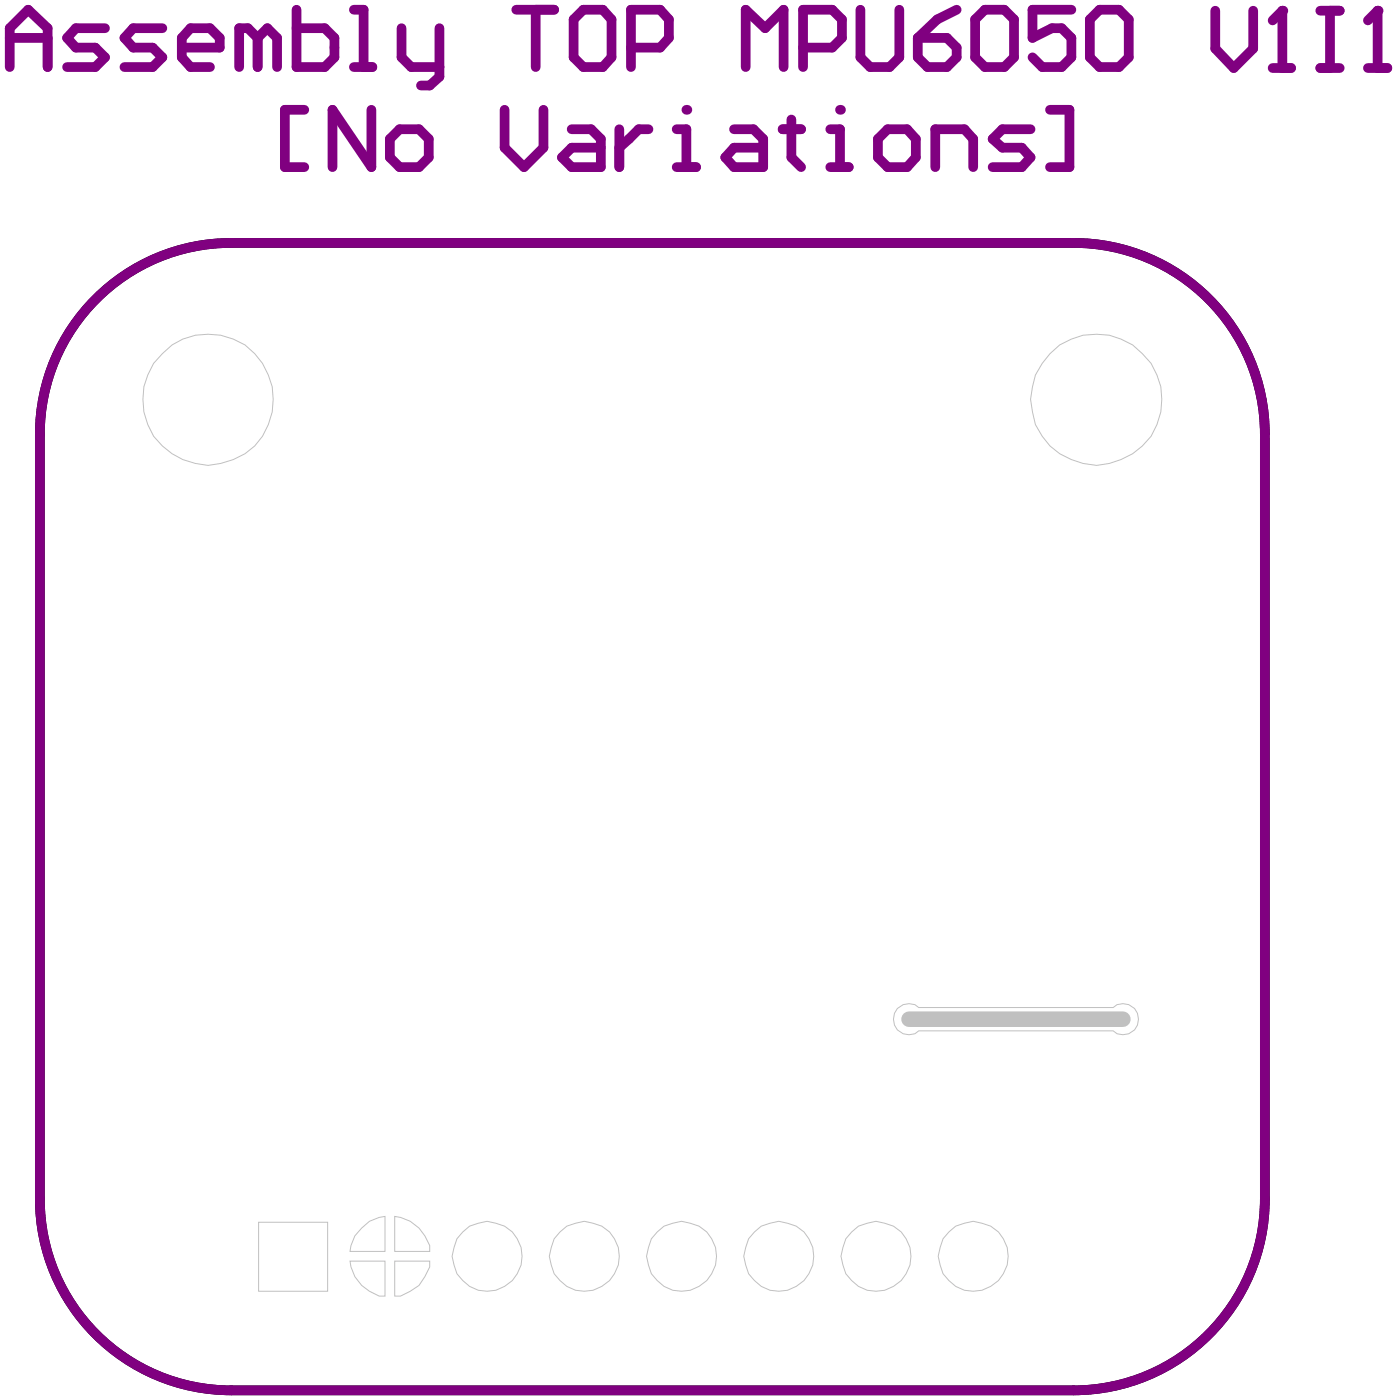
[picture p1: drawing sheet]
<svg xmlns="http://www.w3.org/2000/svg" width="30mm" height="30mm" viewBox="0 0 30 30" stroke-linecap="round" stroke-linejoin="round" font-family="sans-serif">
<path d="M23.3 5.3a4.1 4.1 0 0 1 4.1 4.1M23.3 5.3h-18.3a4.1 4.1 0 0 0-4.1 4.1v16.6a4.1 4.1 0 0 0 4.1 4.1h18.3a4.1 4.1 0 0 0 4.1-4.1v-16.5" fill="none" stroke="#000" stroke-width=".21"/>
<g fill="none" stroke="#c0c0c0" stroke-width=".02">
<path d="M2.1 6.5a4.1 4.1 0 0 1 2.9-1.3l18.3 .1a4.1 4.1 0 0 1 4.1 4.1v16.6a4.2 4.2 0 0 1-4.1 4.1h-18.3a4.1 4.1 0 0 1-4.1-4.1v-16.6a4.1 4.1 0 0 1 1.2-2.9zM5.6 26.5h1.5v1.5h-1.5zM7.6 27.3h.7v.8a.84 .84 0 0 1-.7-.8zM7.8 26.6l.5-.2v.7h-.7zM8.6 26.4a.84 .84 0 0 1 .7 .7h-.7zM8.6 27.3h.7a.79 .79 0 0 1-.7 .8zM19.4 21.9a.33 .33 0 0 1 .5-.1h4.2a.33 .33 0 0 1 .5 .1 .33 .33 0 0 1 0 .4 .33 .33 0 0 1-.5 0h-4.2a.34 .34 0 0 1-.5 0 .34 .34 0 0 1 0-.4z"/>
<circle cx="4.5" cy="8.7" r="1.42"/>
<circle cx="23.8" cy="8.7" r="1.42"/>
<circle cx="10.6" cy="27.2" r=".76"/>
<circle cx="12.7" cy="27.2" r=".76"/>
<circle cx="14.8" cy="27.2" r=".76"/>
<circle cx="16.9" cy="27.2" r=".76"/>
<circle cx="19" cy="27.2" r=".76"/>
<circle cx="21.1" cy="27.2" r=".76"/>
</g>
<path d="M19.7 22.1h4.6" fill="none" stroke="#c0c0c0" stroke-width=".34"/>
<g fill="none" stroke="#800080" stroke-width=".21">
<path d="M.2 1.5v-.9l.4-.4 .4 .4v.9M.2 .8h.8M1.8 6.7a4.1 4.1 0 0 1 3.2-1.4h18.3a4.1 4.1 0 0 1 4.1 4.1v16.6a4.1 4.1 0 0 1-4.1 4.1h-18.3a4.1 4.1 0 0 1-4.1-4.1v-16.6a4.1 4.1 0 0 1 .9-2.7zM2.3 .6h-.7l-.1 .2 .1 .2h.5l.2 .2-.2 .3h-.6M3.5 .6h-.6l-.2 .2 .2 .2h.4l.2 .2-.2 .3h-.6M3.9 1h.9v-.2l-.2-.2h-.5l-.2 .2v.4l.2 .3h.5M5.6 .8l-.2-.2h-.2v.9M5.6 .8v.7M5.6 .8l.2-.2 .2 .2v.7M6.4 .2v1.3h.6l.2-.3v-.4l-.2-.2h-.6M6.6 2.4h-.4v1.2h.4M7.7 1.5h.4"/>
<path d="M7.7 .2h.2v1.3M8 2.4v1.2l-.8-1.2v1.2M8.4 3l.3-.2h.4l.2 .2v.4l-.2 .2h-.4l-.3-.2zM8.7 .6v.6l.2 .3h.6M9.5 .6v1.1l-.2 .2h-.2M10.9 2.4v.8l.5 .4 .4-.4v-.8M11.2 .2h.8M11.6 .2v1.3M12.4 2.8h.4l.2 .2v.6h-.6l-.2-.2 .2-.2h.6M12.4 .4l.2-.2h.5l.2 .2v.8l-.2 .3h-.5l-.2-.3zM13.4 2.8v.8M13.7 1h.6l.2-.2v-.4l-.2-.2h-.6v1.3"/>
<path d="M14.1 2.8h-.3l-.4 .4M14.7 3.6h.4M14.7 2.8h.2v.8M14.9 2.4h.1M15.9 2.8h.4l.2 .2v.6h-.6l-.2-.2 .2-.2h.6M16.2 1.5v-1.3l.4 .4 .4-.4v1.3M17 2.8h.4M17.1 2.6v.8l.3 .2M17.4 1h.6l.2-.2v-.4l-.2-.2h-.6v1.3M18 3.6h.4M18 2.8h.2v.8M18.2 2.4h.1"/>
<path d="M18.6 .2v1l.3 .3h.4l.2-.3v-1M19 3l.2-.2h.5l.1 .2v.4l-.1 .2h-.5l-.2-.2zM19.9 .8h.6l.2 .2v.2l-.2 .3h-.4l-.2-.3zM20.3 3.6v-.8h.6l.2 .2v.6M20.7 .2l-.4 .2-.4 .4M21.1 .4l.2-.2h.5l.2 .2v.8l-.2 .3h-.5l-.2-.3zM22.3 2.8h-.6l-.2 .2 .2 .2h.4l.2 .2-.2 .2h-.6M22.8 2.4h.4v1.2h-.4M23.2 .2h-.8v.6l.4-.2h.2l.2 .2v.4l-.2 .3h-.4l-.2-.3M23.6 .4l.2-.2h.4l.3 .2v.8l-.3 .3h-.4l-.2-.3zM26.3 .2v.9l.4 .4 .5-.4v-.9M27.6 1.5h.4"/>
<path d="M27.8 .2h.1M27.8 .2v1.3M27.8 .2l-.2 .2M28.6 1.5h.4M28.6 .2h.4M28.8 .2v1.3M29.6 1.5h.5M29.9 .2h.1M29.9 .2v1.3M29.9 .2l-.3 .2"/>
</g>
</svg>
